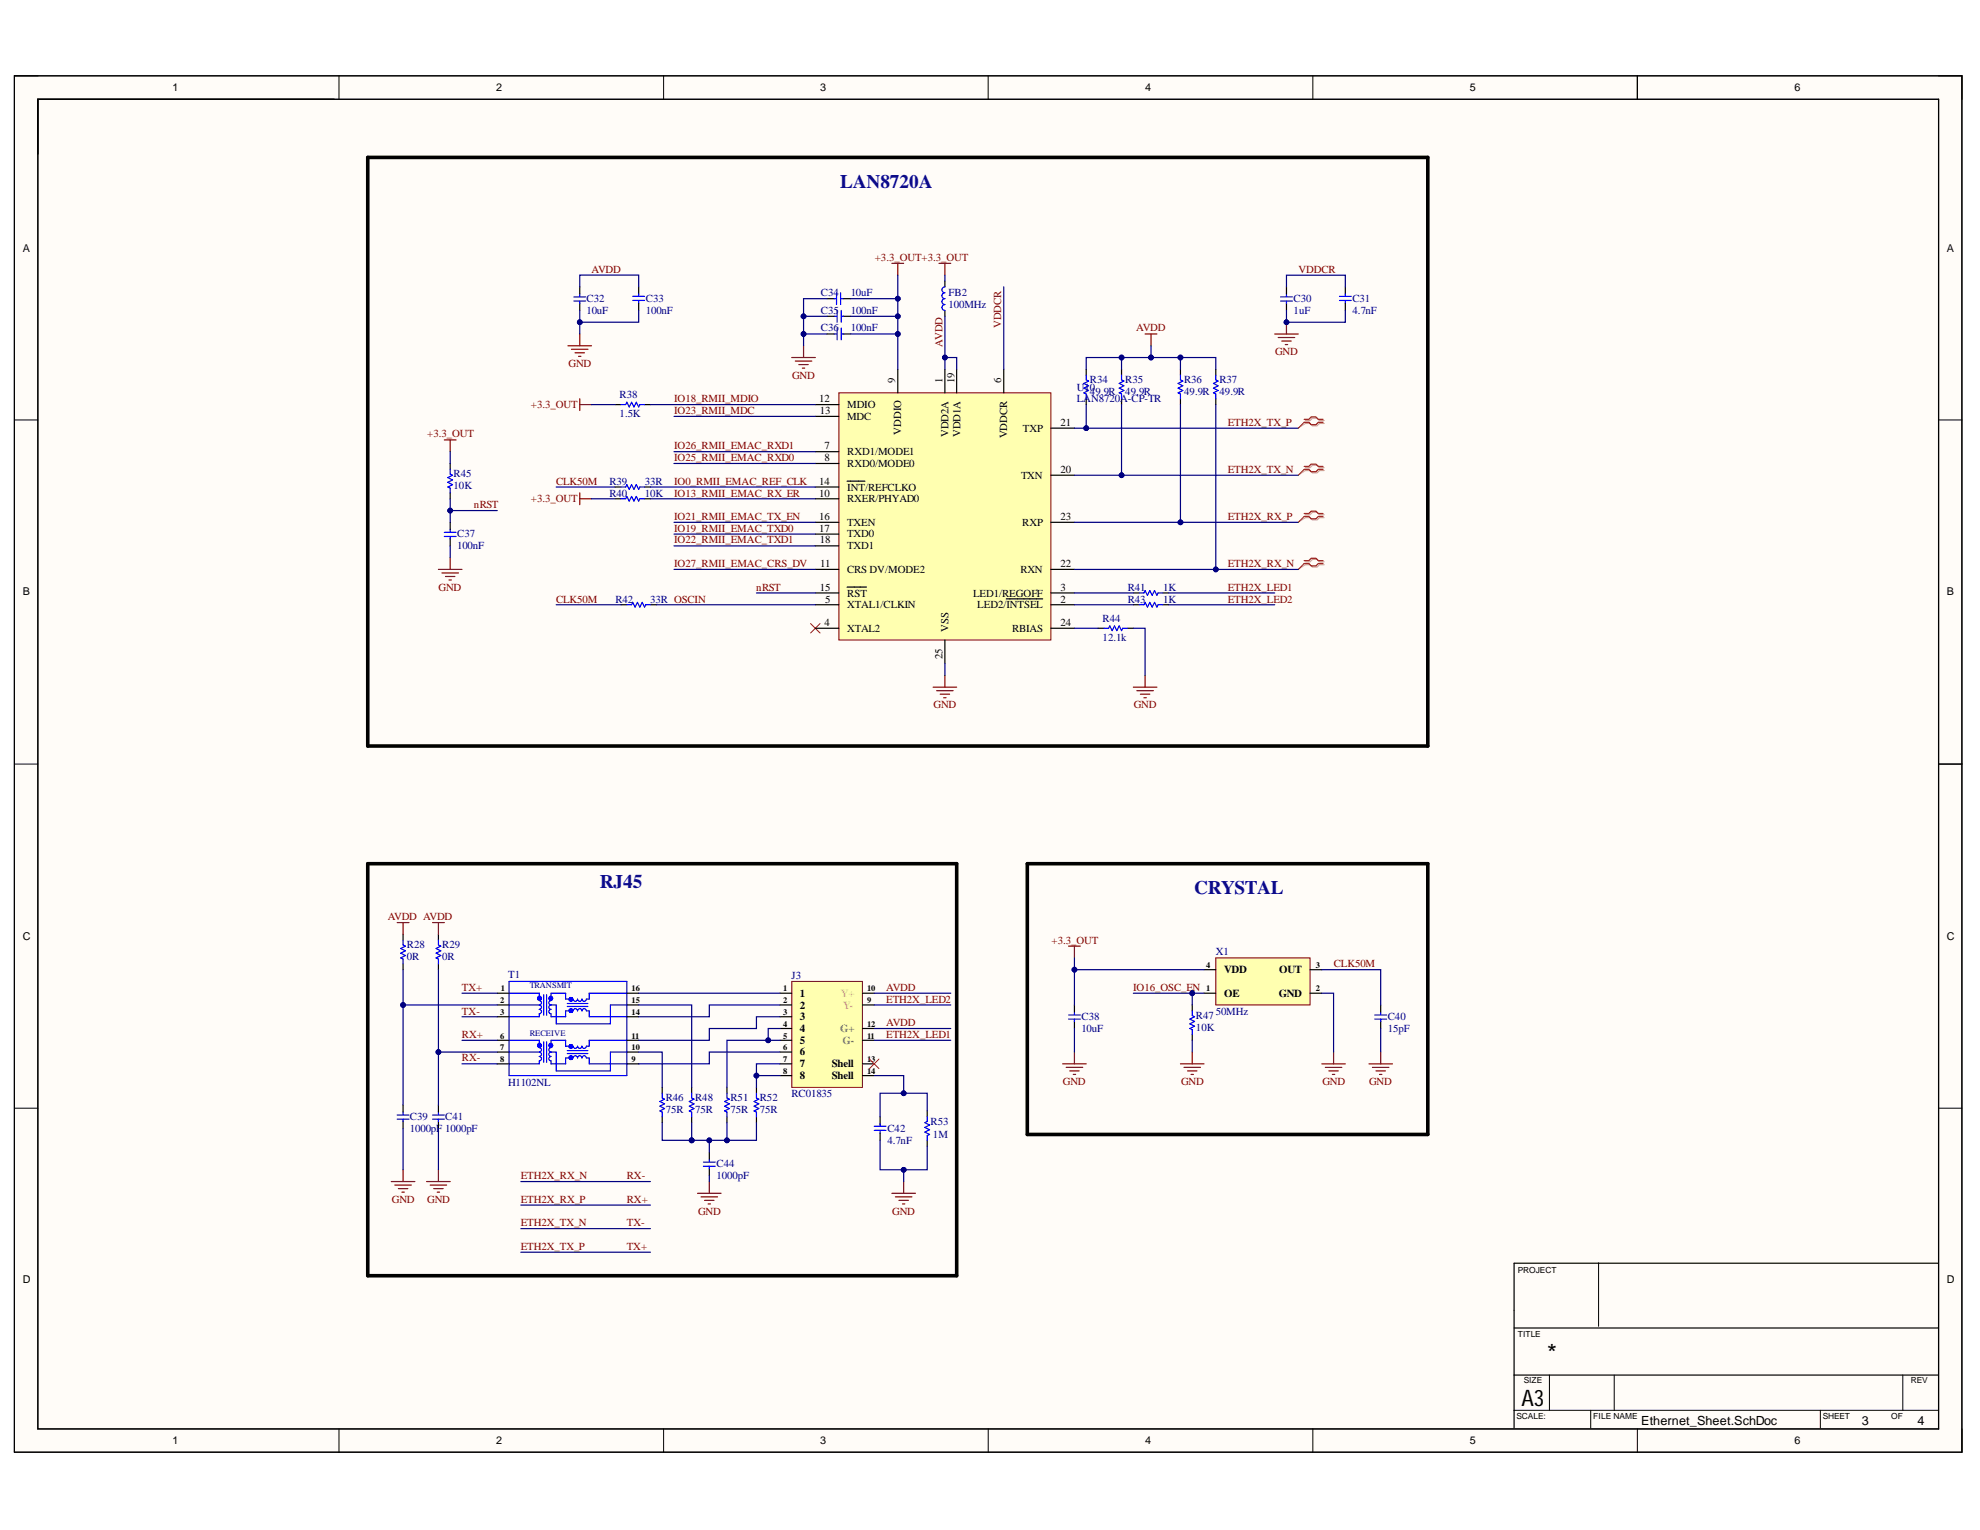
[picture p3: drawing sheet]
<svg xmlns="http://www.w3.org/2000/svg" width="279mm" height="216mm" viewBox="0 0 279 216" stroke-linecap="round" stroke-linejoin="round" font-family="sans-serif">
<defs><g id="words">
<text font-size="3.5" x="218.3" y="192.3">*</text>
<text font-size="3.2" x="214.7" y="198.3">A3</text>
<g font-size="2.7" fill="#0b0b8e">
<text x="118.5" y="26.5">LAN8720A</text>
<text x="84.6" y="125.2">RJ45</text>
<text x="168.5" y="126.1">CRYSTAL</text>
</g>
<g font-size="1.8">
<text x="231.6" y="201.1">Ethernet_Sheet.SchDoc</text>
<text x="262.7" y="201.1">3</text>
<text x="270.6" y="201.1">4</text>
</g>
<g font-size="1.5">
<text x="24.4" y="12.9">1</text>
<text x="70" y="12.9">2</text>
<text x="115.8" y="12.9">3</text>
<text x="161.6" y="12.9">4</text>
<text x="207.4" y="12.9">5</text>
<text x="253.2" y="12.9">6</text>
<text x="3.2" y="35.5">A</text>
<text x="274.7" y="35.5">A</text>
<text x="115.6" y="56.7">12</text>
<text x="115.7" y="58.4">13</text>
<text x="119.6" y="59.2">MDC</text>
<text x="119.6" y="57.6">MDIO</text>
<text x="126.3" y="54.1" transform="rotate(-90 126.3 54.1)">9</text>
<text x="133" y="54.1" transform="rotate(-90 133 54.1)">1</text>
<text x="134.7" y="54.1" transform="rotate(-90 134.7 54.1)">19</text>
<text x="141.3" y="54.1" transform="rotate(-90 141.3 54.1)">6</text>
<text x="116.3" y="65.1">8</text>
<text x="116.3" y="63.4">7</text>
<text x="119.6" y="65.8">RXD0/MODE0</text>
<text x="119.6" y="64.2">RXD1/MODE1</text>
<text x="127.2" y="61.4" transform="rotate(-90 127.2 61.4)">VDDIO</text>
<text x="133.8" y="61.7" transform="rotate(-90 133.8 61.7)">VDD2A</text>
<text x="135.5" y="61.7" transform="rotate(-90 135.5 61.7)">VDD1A</text>
<text x="142.1" y="61.9" transform="rotate(-90 142.1 61.9)">VDDCR</text>
<text x="144.3" y="60.9">TXP</text>
<text x="149.7" y="60.1">21</text>
<text x="115.6" y="68.4">14</text>
<text x="115.6" y="70.1">10</text>
<text x="119.6" y="69.2">INT/REFCLKO</text>
<text x="119.6" y="70.8">RXER/PHYAD0</text>
<text x="144.1" y="67.5">TXN</text>
<text x="149.7" y="66.7">20</text>
<text x="115.6" y="75.1">17</text>
<text x="115.6" y="73.4">16</text>
<text x="115.7" y="76.7">18</text>
<text x="119.6" y="75.8">TXD0</text>
<text x="119.6" y="77.5">TXD1</text>
<text x="119.6" y="74.2">TXEN</text>
<text x="144.2" y="74.2">RXP</text>
<text x="149.7" y="73.4">23</text>
<text x="115.7" y="83.3">15</text>
<text x="115.8" y="80">11</text>
<text x="119.6" y="80.8">CRS DV/MODE2</text>
<text x="144" y="80.8">RXN</text>
<text x="149.7" y="83.3">3</text>
<text x="149.7" y="80">22</text>
<text x="3.2" y="84">B</text>
<text x="116.3" y="88.3">4</text>
<text x="116.4" y="85">5</text>
<text x="119.6" y="85.8">XTAL1/CLKIN</text>
<text x="119.6" y="89.2">XTAL2</text>
<text x="119.6" y="84.2">RST</text>
<text x="133.8" y="89.2" transform="rotate(-90 133.8 89.2)">VSS</text>
<text x="137.3" y="84.2">LED1/REGOFF</text>
<text x="137.9" y="85.8">LED2/INTSEL</text>
<text x="142.8" y="89.2">RBIAS</text>
<text x="149.7" y="85">2</text>
<text x="149.7" y="88.3">24</text>
<text x="274.7" y="84">B</text>
<text x="133" y="93.1" transform="rotate(-90 133 93.1)">25</text>
<text x="3.2" y="132.6">C</text>
<text x="172.7" y="137.3">VDD</text>
<text x="180.5" y="137.3">OUT</text>
<text x="274.7" y="132.6">C</text>
<text x="112.9" y="140.6">1</text>
<text x="112.9" y="142.3">2</text>
<text x="112.9" y="143.9">3</text>
<text x="172.7" y="140.6">OE</text>
<text x="180.4" y="140.6">GND</text>
<text x="112.9" y="145.6">4</text>
<text x="112.9" y="147.3">5</text>
<text x="112.9" y="148.9">6</text>
<text x="112.9" y="150.6">7</text>
<text x="112.9" y="152.3">8</text>
<text x="117.4" y="150.6">Shell</text>
<text x="117.4" y="152.3">Shell</text>
<text x="3.2" y="181.1">D</text>
<text x="274.7" y="181.1">D</text>
<text x="24.4" y="203.8">1</text>
<text x="70" y="203.8">2</text>
<text x="115.8" y="203.8">3</text>
<text x="161.6" y="203.8">4</text>
<text x="207.4" y="203.8">5</text>
<text x="253.2" y="203.8">6</text>
</g>
<g font-size="1.5" fill="#800000">
<text x="83.5" y="38.5">AVDD</text>
<text x="123.4" y="36.9">+3.3_OUT+3.3_OUT</text>
<text x="183.2" y="38.5">VDDCR</text>
<text x="141.3" y="46.3" transform="rotate(-90 141.3 46.3)">VDDCR</text>
<text x="160.3" y="46.7">AVDD</text>
<text x="80.2" y="51.7">GND</text>
<text x="111.8" y="53.4">GND</text>
<text x="133" y="48.9" transform="rotate(-90 133 48.9)">AVDD</text>
<text x="179.9" y="50.1">GND</text>
<text x="74.9" y="57.6">+3.3_OUT</text>
<text x="95.1" y="56.7">IO18_RMII_MDIO</text>
<text x="95.1" y="58.4">IO23_RMII_MDC</text>
<text x="60.3" y="61.7">+3.3_OUT</text>
<text x="95.1" y="63.4">IO26_RMII_EMAC_RXD1</text>
<text x="95.1" y="65.1">IO25_RMII_EMAC_RXD0</text>
<text x="173.2" y="60.1">ETH2X_TX_P</text>
<text x="66.9" y="71.7">nRST</text>
<text x="74.9" y="70.8">+3.3_OUT</text>
<text x="78.5" y="68.4">CLK50M</text>
<text x="95.1" y="68.4">IO0_RMII_EMAC_REF_CLK</text>
<text x="95.1" y="70.1">IO13_RMII_EMAC_RX_ER</text>
<text x="173.2" y="66.7">ETH2X_TX_N</text>
<text x="95.1" y="73.4">IO21_RMII_EMAC_TX_EN</text>
<text x="95.1" y="75.1">IO19_RMII_EMAC_TXD0</text>
<text x="95.1" y="76.7">IO22_RMII_EMAC_TXD1</text>
<text x="173.2" y="73.4">ETH2X_RX_P</text>
<text x="61.9" y="83.3">GND</text>
<text x="95.1" y="80">IO27_RMII_EMAC_CRS_DV</text>
<text x="106.7" y="83.3">nRST</text>
<text x="173.2" y="83.3">ETH2X_LED1</text>
<text x="173.2" y="80">ETH2X_RX_N</text>
<text x="78.5" y="85">CLK50M</text>
<text x="173.2" y="85">ETH2X_LED2</text>
<text x="131.7" y="99.9">GND</text>
<text x="160" y="99.9">GND</text>
<text x="54.7" y="129.8">AVDD AVDD</text>
<text x="148.4" y="133.2">+3.3_OUT</text>
<text x="188.2" y="136.5">CLK50M</text>
<text x="65.2" y="139.8">TX+</text>
<text x="65.2" y="143.2">TX-</text>
<text x="125.1" y="141.5">ETH2X_LED2</text>
<text x="125.1" y="139.8">AVDD</text>
<text x="159.9" y="139.8">IO16_OSC_EN</text>
<text x="65.2" y="146.5">RX+</text>
<text x="65.2" y="149.8">RX-</text>
<text x="125.1" y="146.5">ETH2X_LED1</text>
<text x="125.1" y="144.8">AVDD</text>
<text x="150" y="153.1">GND</text>
<text x="166.7" y="153.1">GND</text>
<text x="186.6" y="153.1">GND</text>
<text x="193.2" y="153.1">GND</text>
<text x="73.5" y="166.4">ETH2X_RX_N</text>
<text x="88.4" y="166.4">RX-</text>
<text x="55.3" y="169.7">GND</text>
<text x="60.3" y="169.7">GND</text>
<text x="73.5" y="169.7">ETH2X_RX_P</text>
<text x="73.5" y="173">ETH2X_TX_N</text>
<text x="88.4" y="173">TX-</text>
<text x="88.4" y="169.7">RX+</text>
<text x="98.5" y="171.4">GND</text>
<text x="125.9" y="171.4">GND</text>
<text x="73.5" y="176.4">ETH2X_TX_P</text>
<text x="88.4" y="176.4">TX+</text>
</g>
<g font-size="1.5" fill="#000080">
<text x="115.8" y="41.8">C34</text>
<text x="120.1" y="41.8">10uF</text>
<text x="133.8" y="41.8">FB2</text>
<text x="82.8" y="42.6">C32</text>
<text x="82.8" y="44.3">10uF</text>
<text x="91.1" y="42.6">C33</text>
<text x="91.1" y="44.3">100nF</text>
<text x="115.8" y="46.7">C36</text>
<text x="115.8" y="44.3">C35</text>
<text x="120.1" y="46.7">100nF</text>
<text x="120.1" y="44.3">100nF</text>
<text x="133.8" y="43.4">100MHz</text>
<text x="182.5" y="42.6">C30</text>
<text x="182.5" y="44.3">1uF</text>
<text x="190.8" y="42.6">C31</text>
<text x="190.8" y="44.3">4.7nF</text>
<text x="87.4" y="56.2">R38</text>
<text x="87.4" y="58.9">1.5K</text>
<text x="151.9" y="55.1">U10</text>
<text x="151.9" y="56.7">LAN8720A-CP-TR</text>
<text x="153.8" y="54.1">R34</text>
<text x="153.8" y="55.8">49.9R</text>
<text x="158.8" y="54.1">R35</text>
<text x="158.8" y="55.8">49.9R</text>
<text x="167.1" y="54.1">R36</text>
<text x="167.1" y="55.8">49.9R</text>
<text x="172.1" y="54.1">R37</text>
<text x="172.1" y="55.8">49.9R</text>
<text x="64" y="67.4">R45</text>
<text x="64" y="69.1">10K</text>
<text x="86" y="70.1">R40</text>
<text x="86" y="68.4">R39</text>
<text x="91" y="70.1">10K</text>
<text x="91" y="68.4">33R</text>
<text x="64.5" y="75.8">C37</text>
<text x="64.5" y="77.5">100nF</text>
<text x="159.1" y="83.3">R41</text>
<text x="164.1" y="83.3">1K</text>
<text x="86.8" y="85">R42</text>
<text x="91.7" y="85">33R OSCIN</text>
<text x="155.6" y="87.8">R44</text>
<text x="159.1" y="85">R43</text>
<text x="164.1" y="85">1K</text>
<text x="155.6" y="90.4">12.1k</text>
<text x="57.4" y="133.8">R28</text>
<text x="57.4" y="135.5">0R</text>
<text x="62.4" y="133.8">R29</text>
<text x="62.4" y="135.5">0R</text>
<text x="171.6" y="134.8">X1</text>
<text x="71.7" y="138">T1</text>
<text x="111.7" y="138.2">J3</text>
<text x="152.6" y="143.9">C38</text>
<text x="168.8" y="143.8">R47</text>
<text x="171.6" y="143.2">50MHz</text>
<text x="195.8" y="143.9">C40</text>
<text x="152.6" y="145.6">10uF</text>
<text x="168.8" y="145.4">10K</text>
<text x="195.8" y="145.6">15pF</text>
<text x="71.7" y="153.2">H1102NL</text>
<text x="93.9" y="155.4">R46</text>
<text x="98.1" y="155.4">R48</text>
<text x="103.1" y="155.4">R51</text>
<text x="107.2" y="155.4">R52</text>
<text x="111.7" y="154.7">RC01835</text>
<text x="57.8" y="158">C39</text>
<text x="57.8" y="159.7">1000pF 1000pF</text>
<text x="62.8" y="158">C41</text>
<text x="93.9" y="157.1">75R</text>
<text x="98.1" y="157.1">75R</text>
<text x="103.1" y="157.1">75R</text>
<text x="107.2" y="157.1">75R</text>
<text x="125.2" y="159.7">C42</text>
<text x="125.2" y="161.4">4.7nF</text>
<text x="131.3" y="158.7">R53</text>
<text x="131.6" y="160.6">1M</text>
<text x="101.1" y="164.7">C44</text>
<text x="101.1" y="166.4">1000pF</text>
</g>
<g font-size="1.5" fill="#f1c232">
<text x="118.6" y="140.6">Y+</text>
<text x="119" y="142.3">Y-</text>
</g>
<g font-size="1.5" fill="#6aa84f">
<text x="118.5" y="145.6">G+</text>
<text x="118.9" y="147.3">G-</text>
</g>
<g font-size="1.2">
<text x="170.2" y="136.6">4</text>
<text x="185.7" y="136.6">3</text>
<text x="70.6" y="141.6">2</text>
<text x="70.6" y="143.2">3</text>
<text x="70.7" y="139.9">1</text>
<text x="89.1" y="139.9">16</text>
<text x="89.1" y="141.6">15</text>
<text x="89.1" y="143.2">14</text>
<text x="110.5" y="139.9">1</text>
<text x="110.5" y="141.6">2</text>
<text x="110.5" y="143.2">3</text>
<text x="122.3" y="141.6">9</text>
<text x="122.3" y="139.9">10</text>
<text x="170.2" y="139.9">1</text>
<text x="185.7" y="139.9">2</text>
<text x="70.6" y="146.5">6</text>
<text x="70.6" y="148.1">7</text>
<text x="70.6" y="149.8">8</text>
<text x="89.1" y="146.5">11</text>
<text x="89.1" y="148.1">10</text>
<text x="89.1" y="149.8">9</text>
<text x="110.5" y="144.9">4</text>
<text x="110.5" y="146.5">5</text>
<text x="110.5" y="148.1">6</text>
<text x="110.5" y="149.8">7</text>
<text x="122.3" y="146.5">11</text>
<text x="122.3" y="144.9">12</text>
<text x="122.3" y="149.8">13</text>
<text x="110.5" y="151.5">8</text>
<text x="122.3" y="151.5">14</text>
<text x="214.2" y="179.7">PROJECT</text>
<text x="214.2" y="188.6">TITLE</text>
<text x="215" y="195.2">SIZE</text>
<text x="269.6" y="195.2">REV</text>
<text x="214" y="200.2">SCALE:</text>
<text x="224.8" y="200.2">FILE NAME</text>
<text x="257.2" y="200.2">SHEET</text>
<text x="266.8" y="200.2">OF</text>
</g>
<g font-size="1.2" fill="#000080">
<text x="74.7" y="139.4">TRANSMIT</text>
<text x="74.7" y="146.1">RECEIVE</text>
</g>
</g></defs>
<path d="M2 10.7h274.9v194.2h-274.9z" fill-rule="evenodd" fill="#fffcf8"/>
<path d="M2 10.7h274.9v194.2h-274.9z" fill="none" stroke="#000" stroke-width=".14"/>
<path d="M5.4 14h268.1v187.6h-268.1z" fill-rule="evenodd" fill="#fffcf8"/>
<g fill="none" stroke="#000" stroke-width=".14">
<path d="M2 10.7h3.4M5.4 14h268.1v187.6h-268.1zM47.8 10.7v3.3M93.6 10.7v3.3M139.4 10.7v3.3M185.3 10.7v3.3M231.1 10.7v3.3M273.5 10.7h3.4v3.3M2 59.3h3.4M273.5 59.3h3.4M2 107.8h3.4M273.5 107.8h3.4"/>
<path d="M2 156.4h3.4M273.5 156.4h3.4M225.6 178.2v9M213.7 199h59.8M218.6 194v5M224.5 199v2.5M227.8 194v5M256.9 199v2.5M268.5 194v5M47.8 201.6v3.3M93.6 201.6v3.3M139.4 201.6v3.3"/>
<path d="M185.3 201.6v3.3M231.1 201.6v3.3M276.9 201.6v3.3"/>
</g>
<g fill="none" stroke="#000" stroke-width=".17">
<path d="M2 10.7h274.8v194.2h-274.8zM5.3 14h268.3v187.7h-268.3zM231.1 10.7v3.3M133.3 39.7v.8M81.8 40.5v1M81.8 42.7v1.1M90.1 40.5v1.1M90.1 42.8v1M116.7 47.1h1M116.7 44.6h1M116.7 42.1h1.1M119 47.1h1"/>
<path d="M119 44.6h1M119 42.1h1M133.3 43.8v.8M181.5 40.5v1M181.5 42.7v1.1M189.8 40.5v1.1M189.8 42.8v1M273.6 107.8h3.3M273.5 178.3h-59.8v23.2M213.7 187.4h59.8M213.7 194h59.8"/>
</g>
<g fill="none" stroke="#00f" stroke-width=".17">
<path d="M81 42.5h1.6M81 41.9h1.6M81.8 41.5v.3M81.8 42.5v.3M89.3 41.8h1.7M89.3 42.4h1.7M90.1 41.5v.3M90.1 42.5v.3M117.7 47.1h.3M117.7 44.6h.3M117.7 42.1h.3M118 41.3v1.7"/>
<path d="M118.1 43.8v1.7M118.1 46.3v1.7M118.6 41.3v1.7M118.7 47.1h.3M118.7 43.8v1.7M118.7 46.3v1.7M118.7 44.6h.3M118.7 42.1h.3M133.3 40.5a.41 .41 0 0 0-.4 .4 .41 .41 0 0 0 .4 .4 .42 .42 0 0 0-.4 .4 .42 .42 0 0 0 .4 .4 .41 .41 0 0 0-.4 .5 .41 .41 0 0 0 .4 .4 .41 .41 0 0 0-.4 .4 .41 .41 0 0 0 .4 .4M180.7 42.5h1.7M180.7 41.9h1.7M181.5 41.5v.3"/>
<path d="M181.5 42.5v.3M189 41.8h1.7M189 42.4h1.7M189.8 41.5v.3M189.8 42.5v.3"/>
</g>
<g fill="none" stroke="#800000" stroke-width=".17">
<path d="M125.9 37.2h1.6M126.7 37.2v1.6M132.5 37.2h1.7M133.3 37.2v1.6M80.1 48.8h3.4M80.6 49.3h2.4M81.1 49.8h1.4M81.6 50.3h.4M81.8 47.1v1.7M111.7 50.4h3.3M112.2 51h2.4M112.7 51.4h1.4"/>
<path d="M113.2 51.9h.4M113.4 48.8v1.6M179.9 47.1h3.3M180.4 47.6h2.3M180.9 48.1h1.3M181.4 48.6h.3M181.5 45.5v1.6"/>
</g>
<circle cx="181.5" cy="45.5" r=".33" fill="#000080"/>
<circle cx="181.5" cy="45.5" r=".33" fill="none" stroke="#000080" stroke-width=".14"/>
<g fill="none" stroke="#000" stroke-width=".17">
<path d="M86.8 57.1h.8M91 57.1h.8M153.3 52.1v.8M153.3 56.3v.8M158.3 52.1v.8M158.3 56.3v.8M166.6 52.1v.8M166.6 56.3v.8M171.6 52.1v.8M171.6 56.3v.8M63.5 65.4v.8M63.5 69.6v.8"/>
<path d="M63.5 73.7v1M63.5 75.9v1.1M86.8 70.4h.8M86.8 68.7h.8M91 70.4h.8M91 68.7h.8M87.6 85.3h.9M91.8 85.3h.8M154.9 88.7h.9M159.1 88.7h.8M159.9 85.3h.9M159.9 83.7h.9"/>
<path d="M164.1 85.3h.8M164.1 83.7h.8"/>
</g>
<g fill="none" stroke="#00f" stroke-width=".17">
<path d="M87.6 57.1h.7l.2-.3 .3 .6 .3-.6 .4 .6 .3-.6 .3 .6 .2-.3h.7M153.3 52.9v.7l.3 .2-.7 .3 .7 .3-.7 .4 .7 .3-.7 .3 .4 .2v.7M158.3 52.9v.7l.3 .2-.7 .3 .7 .3-.7 .4 .7 .3-.7 .3 .4 .2v.7M166.6 52.9v.7l.3 .2-.7 .3 .7 .3-.7 .4 .7 .3-.7 .3 .4 .2v.7M171.6 52.9v.7l.3 .2-.7 .3 .7 .3-.7 .4 .7 .3-.7 .3 .4 .2v.7M62.7 75.7h1.7M62.7 75.1h1.7M63.5 66.2v.7l.4 .2-.7 .3 .7 .3-.7 .4 .7 .3-.7 .3 .3 .2v.7M63.5 74.7v.3M63.5 75.7v.3M87.6 70.4h.7l.2-.4 .3 .7 .3-.7 .4 .7 .3-.7 .3 .7 .2-.3h.7M87.6 68.7h.7l.2-.3 .3 .7 .3-.7 .4 .7 .3-.7 .3 .7 .2-.4h.7"/>
<path d="M88.5 85.3h.6l.2-.3 .3 .7 .4-.7 .3 .7 .3-.7 .4 .7 .1-.4h.7M155.8 88.7h.6l.2-.4 .3 .7 .4-.7 .3 .7 .3-.7 .4 .7 .1-.3h.7M160.8 85.3h.6l.2-.3 .3 .7 .4-.7 .3 .7 .3-.7 .4 .7 .1-.4h.7M160.8 83.7h.6l.2-.4 .3 .7 .4-.7 .3 .7 .3-.7 .4 .7 .1-.3h.7"/>
</g>
<g fill="none" stroke="#800000" stroke-width=".17">
<path d="M81.8 56.3v1.6M81.8 57.1h1.7M161.6 47.1h1.7M162.4 47.1v1.7M62.7 62.1h1.7M63.5 62.1v1.6M63.5 78.7v1.6M81.8 69.6v1.6M81.8 70.4h1.7M61.9 80.3h3.3M62.4 80.9h2.3M62.9 81.3h1.3"/>
<path d="M63.4 81.8h.3M131.7 97h3.3M132.2 97.5h2.3M132.7 98h1.3M133.2 98.5h.3M133.3 95.3v1.7M159.9 97h3.4M160.4 97.5h2.4M160.9 98h1.4M161.4 98.5h.4M161.6 95.3v1.7"/>
</g>
<path d="M114.4 88l1.3 1.3M115.7 88l-1.3 1.3" fill="none" stroke="#f00" stroke-width=".14"/>
<path d="M171.6 135.2h13.3v6.6h-13.3z" fill-rule="evenodd" fill="#ffffb0"/>
<path d="M171.6 135.2h13.3v6.6h-13.3z" fill="none" stroke="#800000" stroke-width=".14"/>
<path d="M169.9 136.8h1.7M184.9 136.8h1.6M151.6 141.8v1M151.6 144.1v1M168.2 141.8v.8M168.2 146v.8M169.9 140.2h1.7M184.9 140.2h1.6M194.8 141.8v1M194.8 144.1v1" fill="none" stroke="#000" stroke-width=".17"/>
<path d="M150.8 143.8h1.6M150.8 143.2h1.6M151.6 142.8v.3M151.6 143.8v.3M168.2 142.6v.7l.4 .2-.7 .3 .7 .3-.7 .4 .7 .3-.7 .3 .3 .2v.7M194 143.8h1.7M194 143.2h1.7M194.8 142.8v.3M194.8 143.8v.3" fill="none" stroke="#00f" stroke-width=".17"/>
<g fill="none" stroke="#800000" stroke-width=".17">
<path d="M150.8 133.5h1.6M151.6 133.5v1.7M150 150.1h3.3M150.5 150.6h2.3M151 151.1h1.3M151.4 151.6h.4M151.6 148.5v1.6M166.6 150.1h3.3M167.1 150.6h2.3M167.6 151.1h1.3M168.1 151.6h.3M168.2 148.5v1.6"/>
<path d="M186.5 150.1h3.3M187 150.6h2.3M187.5 151.1h1.3M188 151.6h.4M188.2 148.5v1.6M193.2 150.1h3.3M193.7 150.6h2.3M194.2 151.1h1.3M194.7 151.6h.3M194.8 148.5v1.6"/>
</g>
<path d="M184.2 59.3h.7l.3-.3h.7l.3 .3h.7M184.2 59.8h.7l.3 .3h.7l.3-.3h.7M184.2 66h.7l.3-.3h.7l.3 .3h.7M184.2 66.4h.7l.3 .3h.7l.3-.3h.7M184.2 72.6h.7l.3-.3h.7l.3 .3h.7M184.2 73h.7l.3 .4h.7l.3-.4h.7M184.2 79.3h.7l.3-.4h.7l.3 .4h.7M184.2 79.7h.7l.3 .3h.7l.3-.3h.7" fill="none" stroke="#d0a19e" stroke-width=".17"/>
<path d="M184.2 59.8l-1 .6M184.2 66.4l-1 .7M184.2 73l-1 .7M184.2 79.7l-1 .7" fill="none" stroke="#d0a19e" stroke-width=".14"/>
<path d="M184 59.2h.7l.3-.4h.7l.3 .4h.7M184 59.6h.7l.3 .3h.7l.3-.3h.7M184 65.8h.7l.3-.3h.7l.3 .3h.7M184 66.2h.7l.3 .4h.7l.3-.4h.7M184 72.5h.7l.3-.4h.7l.3 .4h.7M184 72.9h.7l.3 .3h.7l.3-.3h.7M184 79.1h.7l.3-.3h.7l.3 .3h.7M184 79.5h.7l.3 .4h.7l.3-.4h.7" fill="none" stroke="#f00" stroke-width=".17"/>
<path d="M184 59.6l-.8 .8M184 66.2l-.8 .9M184 72.9l-.8 .8M184 79.5l-.8 .9" fill="none" stroke="#f00" stroke-width=".14"/>
<path d="M51.9 22.2h149.6v83.1h-149.6zM51.9 121.9h83.1v58.1h-83.1zM145 121.9h56.5v38.2h-56.5z" fill="none" stroke="#000" stroke-width=".51"/>
<path d="M111.7 138.5h10v14.9h-10z" fill-rule="evenodd" fill="#ffffb0"/>
<path d="M111.7 138.5h10v14.9h-10z" fill="none" stroke="#800000" stroke-width=".14"/>
<g fill="none" stroke="#000" stroke-width=".17">
<path d="M56.9 131.8v.9M56.9 136v.8M61.9 131.8v.9M61.9 136v.8M56.9 155.9v1M56.9 158.2v1.1M61.9 155.9v1M61.9 158.2v1.1M70.2 140.2h1.6M70.2 141.8h1.6M70.2 143.5h1.6M70.2 146.8h1.6"/>
<path d="M70.2 148.5h1.6M70.2 150.1h1.6M88.5 140.2h1.6M88.5 141.8h1.6M88.5 143.5h1.6M88.5 146.8h1.6M88.5 148.5h1.6M88.5 150.1h1.6M93.4 153.4v.9M93.4 157.6v.8M97.6 153.4v.9M97.6 157.6v.8"/>
<path d="M102.6 153.4v.9M102.6 157.6v.8M106.7 153.4v.9M106.7 157.6v.8M110.1 140.2h1.6M110.1 141.8h1.6M110.1 143.5h1.6M110.1 145.1h1.6M110.1 146.8h1.6M110.1 148.5h1.6M110.1 150.1h1.6M110.1 151.8h1.6"/>
<path d="M121.7 140.2h1.7M121.7 141.8h1.7M121.7 145.1h1.7M121.7 146.8h1.7M121.7 150.1h1.7M121.7 151.8h1.7M124.2 157.6v1.1M124.2 159.9v1M130.8 156.8v.8M100.1 162.6v1M100.1 164.8v1.1M130.8 160.9v.8"/>
</g>
<g fill="none" stroke="#00f" stroke-width=".17">
<path d="M56.9 132.7v.6l.3 .2-.7 .3 .7 .4-.7 .3 .7 .3-.7 .4 .4 .1v.7M61.9 132.7v.6l.3 .2-.7 .3 .7 .4-.7 .3 .7 .3-.7 .4 .4 .1v.7M71.8 138.5h16.7v13.3h-16.7zM56 157.9h1.7M56 157.3h1.7M56.9 156.9v.4M56.9 157.9v.4M61 157.9h1.7M61 157.3h1.7M61.9 156.9v.4M61.9 157.9v.4M71.9 140.2h4.2v.4a.31 .31 0 0 1 .3 .3 .31 .31 0 0 1-.3 .3 .31 .31 0 0 1 .3 .3 .31 .31 0 0 1-.3 .3"/>
<path d="M71.9 146.8h4.2v.4a.31 .31 0 0 1 .3 .3 .31 .31 0 0 1-.3 .3 .31 .31 0 0 1 .3 .3 .31 .31 0 0 1-.3 .4M71.9 141.8h4.2M71.9 148.5h4.2M76.1 141.8a.31 .31 0 0 1 .3 .3 .31 .31 0 0 1-.3 .3 .31 .31 0 0 1 .3 .3 .31 .31 0 0 1-.3 .4v.4h-4.2M76.1 148.5a.31 .31 0 0 1 .3 .3 .31 .31 0 0 1-.3 .3 .31 .31 0 0 1 .3 .3 .31 .31 0 0 1-.3 .3v.4h-4.2M76.7 140.4v2.9M76.7 147v2.9M77.1 140.4v2.9M77.1 147v2.9M77.7 141.8h.8v2.7h7.6v-2.7h2.4M77.7 148.5h.8v2.6h7.6v-2.6h2.4M80 142h3"/>
<path d="M80 141.6h3M80 148.7h3M80 148.3h3M88.5 140.2h-5.4v.8h-.4a.31 .31 0 0 1-.3 .3 .31 .31 0 0 1-.3-.3 .31 .31 0 0 1-.3 .3 .31 .31 0 0 1-.3-.3 .31 .31 0 0 1-.3 .3 .31 .31 0 0 1-.3-.3 .31 .31 0 0 1-.3 .3 .31 .31 0 0 1-.3-.3h-.5v-.8h-2v.4a.31 .31 0 0 0-.4 .3 .31 .31 0 0 0 .4 .3 .31 .31 0 0 0-.4 .3 .31 .31 0 0 0 .4 .3 .31 .31 0 0 0-.4 .3 .31 .31 0 0 0 .4 .3 .31 .31 0 0 0-.4 .3 .31 .31 0 0 0 .4 .4v.4h2v-.9h.5a.31 .31 0 0 1 .3-.3 .31 .31 0 0 1 .3 .3 .31 .31 0 0 1 .3-.3 .31 .31 0 0 1 .3 .3 .31 .31 0 0 1 .3-.3 .31 .31 0 0 1 .3 .3 .31 .31 0 0 1 .3-.3 .31 .31 0 0 1 .3 .3h.4v.9h5.4M88.5 146.8h-5.4v.8h-.4a.31 .31 0 0 1-.3 .3 .31 .31 0 0 1-.3-.3 .31 .31 0 0 1-.3 .3 .31 .31 0 0 1-.3-.3 .31 .31 0 0 1-.3 .3 .31 .31 0 0 1-.3-.3 .31 .31 0 0 1-.3 .3 .31 .31 0 0 1-.3-.3h-.5v-.8h-2v.4a.31 .31 0 0 0-.4 .3 .31 .31 0 0 0 .4 .3 .31 .31 0 0 0-.4 .3 .31 .31 0 0 0 .4 .4 .31 .31 0 0 0-.4 .3 .31 .31 0 0 0 .4 .3 .31 .31 0 0 0-.4 .3 .31 .31 0 0 0 .4 .3v.4h2v-.8h.5a.31 .31 0 0 1 .3-.3 .31 .31 0 0 1 .3 .3 .31 .31 0 0 1 .3-.3 .31 .31 0 0 1 .3 .3 .31 .31 0 0 1 .3-.3 .31 .31 0 0 1 .3 .3 .31 .31 0 0 1 .3-.3 .31 .31 0 0 1 .3 .3h.4v.8h5.4M93.4 154.3v.6l.4 .2-.7 .3 .7 .4-.7 .3 .7 .3-.7 .4 .3 .1v.7M97.6 154.3v.6l.3 .2-.6 .3 .6 .4-.6 .3 .6 .3-.6 .4 .3 .1v.7M102.6 154.3v.6l.3 .2-.6 .3 .6 .4-.6 .3 .6 .3-.6 .4 .3 .1v.7M106.7 154.3v.6l.4 .2-.7 .3 .7 .4-.7 .3 .7 .3-.7 .4 .3 .1v.7M123.4 158.9h1.6M123.4 159.5h1.6M124.2 158.6v.3"/>
<path d="M124.2 159.6v.3M130.8 157.6v.7l-.3 .1 .7 .4-.7 .3 .7 .3-.7 .4 .7 .3-.4 .2v.6M99.3 164.6h1.6M99.3 164h1.6M100.1 163.6v.3M100.1 164.6v.3"/>
</g>
<g fill="none" stroke="#00f" stroke-width=".51">
<path d="M76.1 140.8v.1zM76.1 147.5v.1zM77.7 140.8l.1 .1zM77.7 147.5l.1 .1zM80.5 142.6l.1 .1zM80.5 149.3h.1zM80.5 140.9l.1 .1zM80.5 147.6l.1 .1z"/>
<circle cx="80.6" cy="147.6" r=".05"/>
<circle cx="80.6" cy="141" r=".05"/>
</g>
<g fill="none" stroke="#800000" stroke-width=".17">
<path d="M56 130.2h1.7M56.9 130.2v1.6M61 130.2h1.7M61.9 130.2v1.6M55.2 166.7h3.3M55.7 167.2h2.3M56.2 167.7h1.3M56.7 168.2h.3M56.9 165.1v1.6M60.2 166.7h3.3M60.7 167.2h2.3M61.2 167.7h1.3"/>
<path d="M61.7 168.2h.3M61.9 165.1v1.6M98.4 168.4h3.4M98.9 168.9h2.4M99.4 169.4h1.4M99.9 169.9h.4M100.1 166.7v1.7M125.9 168.4h3.3M126.4 168.9h2.3M126.9 169.4h1.3M127.4 169.9h.3M127.5 166.7v1.7"/>
</g>
<path d="M122.7 149.5l1.3 1.3M124 149.5l-1.3 1.3" fill="none" stroke="#f00" stroke-width=".14"/>
<path d="M118.4 55.4h29.9v34.9h-29.9z" fill-rule="evenodd" fill="#ffffb0"/>
<path d="M118.4 55.4h29.9v34.9h-29.9z" fill="none" stroke="#800000" stroke-width=".14"/>
<g fill="none" stroke="#000" stroke-width=".17">
<path d="M115 58.8h3.4M115 57.1h3.4M126.7 52.1v3.3M133.3 52.1v3.3M135 52.1v3.3M141.6 52.1v3.3M115 65.4h3.4M115 63.7h3.4M115 75.4h3.4M115 77h3.4M115 68.7h3.4M115 70.4h3.4"/>
<path d="M115 73.7h3.4M119.5 67.9h2.5M148.3 73.7h3.3M148.3 67.1h3.3M148.3 60.4h3.3M115 83.7h3.4M115 85.3h3.4M115 88.7h3.4M115 80.3h3.4M119.5 82.8h2.8M133.3 90.3v3.3M142 84.5h5.1"/>
<path d="M148.3 83.7h3.3M148.3 85.3h3.3M148.3 88.7h3.3M148.3 80.3h3.3"/>
</g>
<path d="M120 42.1h6.7" fill="none" stroke="#000080" stroke-width=".17"/>
<circle cx="126.7" cy="42.1" r=".33" fill="#000080"/>
<circle cx="126.7" cy="42.1" r=".33" fill="none" stroke="#000080" stroke-width=".14"/>
<path d="M120 44.6h6.7" fill="none" stroke="#000080" stroke-width=".17"/>
<circle cx="126.7" cy="44.6" r=".33" fill="#000080"/>
<circle cx="126.7" cy="44.6" r=".33" fill="none" stroke="#000080" stroke-width=".14"/>
<path d="M120 47.1h6.7" fill="none" stroke="#000080" stroke-width=".17"/>
<circle cx="126.7" cy="47.1" r=".33" fill="#000080"/>
<circle cx="126.7" cy="47.1" r=".33" fill="none" stroke="#000080" stroke-width=".14"/>
<path d="M126.7 38.8v13.3" fill="none" stroke="#000080" stroke-width=".17"/>
<circle cx="126.7" cy="42.1" r=".33" fill="#000080"/>
<circle cx="126.7" cy="42.1" r=".33" fill="none" stroke="#000080" stroke-width=".14"/>
<circle cx="126.7" cy="44.6" r=".33" fill="#000080"/>
<circle cx="126.7" cy="44.6" r=".33" fill="none" stroke="#000080" stroke-width=".14"/>
<circle cx="126.7" cy="47.1" r=".33" fill="#000080"/>
<circle cx="126.7" cy="47.1" r=".33" fill="none" stroke="#000080" stroke-width=".14"/>
<path d="M116.7 47.1h-3.3v1.7" fill="none" stroke="#000080" stroke-width=".17"/>
<circle cx="113.4" cy="47.1" r=".33" fill="#000080"/>
<circle cx="113.4" cy="47.1" r=".33" fill="none" stroke="#000080" stroke-width=".14"/>
<path d="M116.7 44.6h-3.3v2.5" fill="none" stroke="#000080" stroke-width=".17"/>
<circle cx="113.4" cy="44.6" r=".33" fill="#000080"/>
<circle cx="113.4" cy="44.6" r=".33" fill="none" stroke="#000080" stroke-width=".14"/>
<circle cx="113.4" cy="47.1" r=".33" fill="#000080"/>
<circle cx="113.4" cy="47.1" r=".33" fill="none" stroke="#000080" stroke-width=".14"/>
<path d="M116.7 42.1h-3.3v2.5" fill="none" stroke="#000080" stroke-width=".17"/>
<circle cx="113.4" cy="44.6" r=".33" fill="#000080"/>
<circle cx="113.4" cy="44.6" r=".33" fill="none" stroke="#000080" stroke-width=".14"/>
<path d="M133.3 44.6v7.5" fill="none" stroke="#000080" stroke-width=".17"/>
<circle cx="133.3" cy="50.4" r=".33" fill="#000080"/>
<circle cx="133.3" cy="50.4" r=".33" fill="none" stroke="#000080" stroke-width=".14"/>
<path d="M133.3 50.4h1.7v1.7" fill="none" stroke="#000080" stroke-width=".17"/>
<circle cx="133.3" cy="50.4" r=".33" fill="#000080"/>
<circle cx="133.3" cy="50.4" r=".33" fill="none" stroke="#000080" stroke-width=".14"/>
<path d="M133.3 38.8v.9M81.8 40.5v-1.7h8.3v1.7M81.8 43.8v1.7h8.3v-1.7M141.6 40.5v11.6" fill="none" stroke="#000080" stroke-width=".17"/>
<circle cx="81.8" cy="45.5" r=".33" fill="#000080"/>
<circle cx="81.8" cy="45.5" r=".33" fill="none" stroke="#000080" stroke-width=".14"/>
<path d="M81.8 45.5v1.6" fill="none" stroke="#000080" stroke-width=".17"/>
<circle cx="81.8" cy="45.5" r=".33" fill="#000080"/>
<circle cx="81.8" cy="45.5" r=".33" fill="none" stroke="#000080" stroke-width=".14"/>
<path d="M181.5 40.5v-1.7h8.3v1.7M181.5 43.8v1.7h8.3v-1.7" fill="none" stroke="#000080" stroke-width=".17"/>
<circle cx="181.5" cy="45.5" r=".33" fill="#000080"/>
<circle cx="181.5" cy="45.5" r=".33" fill="none" stroke="#000080" stroke-width=".14"/>
<g fill="none" stroke="#000080" stroke-width=".17">
<path d="M83.5 57.1h3.3M91.8 57.1h23.2M95.1 58.8h19.9M78.5 68.7h8.3M83.5 70.4h3.3M91.8 70.4h23.2M91.8 68.7h23.2M95.1 73.7h19.9M95.1 75.4h19.9M95.1 77h19.9M78.5 85.3h9.1M95.1 80.3h19.9"/>
<path d="M106.7 83.7h8.3M133.3 93.6v1.7M151.6 80.4h31.6M151.6 83.7h8.3M151.6 85.3h8.3M151.6 88.7h3.3M159.9 88.7h1.7v6.6M164.9 83.7h15M164.9 85.3h15"/>
</g>
<circle cx="171.6" cy="80.4" r=".33" fill="#000080"/>
<circle cx="171.6" cy="80.4" r=".33" fill="none" stroke="#000080" stroke-width=".14"/>
<path d="M151.6 73.7h31.6" fill="none" stroke="#000080" stroke-width=".17"/>
<circle cx="166.6" cy="73.7" r=".33" fill="#000080"/>
<circle cx="166.6" cy="73.7" r=".33" fill="none" stroke="#000080" stroke-width=".14"/>
<path d="M151.6 67.1h31.6" fill="none" stroke="#000080" stroke-width=".17"/>
<circle cx="158.3" cy="67.1" r=".33" fill="#000080"/>
<circle cx="158.3" cy="67.1" r=".33" fill="none" stroke="#000080" stroke-width=".14"/>
<path d="M151.6 60.4h31.6" fill="none" stroke="#000080" stroke-width=".17"/>
<circle cx="153.3" cy="60.4" r=".33" fill="#000080"/>
<circle cx="153.3" cy="60.4" r=".33" fill="none" stroke="#000080" stroke-width=".14"/>
<path d="M153.3 52.1v-1.7h18.3v1.7" fill="none" stroke="#000080" stroke-width=".17"/>
<circle cx="158.3" cy="50.4" r=".33" fill="#000080"/>
<circle cx="158.3" cy="50.4" r=".33" fill="none" stroke="#000080" stroke-width=".14"/>
<circle cx="162.4" cy="50.4" r=".33" fill="#000080"/>
<circle cx="162.4" cy="50.4" r=".33" fill="none" stroke="#000080" stroke-width=".14"/>
<circle cx="166.6" cy="50.4" r=".33" fill="#000080"/>
<circle cx="166.6" cy="50.4" r=".33" fill="none" stroke="#000080" stroke-width=".14"/>
<path d="M166.6 50.4v1.7" fill="none" stroke="#000080" stroke-width=".17"/>
<circle cx="166.6" cy="50.4" r=".33" fill="#000080"/>
<circle cx="166.6" cy="50.4" r=".33" fill="none" stroke="#000080" stroke-width=".14"/>
<path d="M158.3 50.4v1.7" fill="none" stroke="#000080" stroke-width=".17"/>
<circle cx="158.3" cy="50.4" r=".33" fill="#000080"/>
<circle cx="158.3" cy="50.4" r=".33" fill="none" stroke="#000080" stroke-width=".14"/>
<path d="M153.3 57.1v3.3" fill="none" stroke="#000080" stroke-width=".17"/>
<circle cx="153.3" cy="60.4" r=".33" fill="#000080"/>
<circle cx="153.3" cy="60.4" r=".33" fill="none" stroke="#000080" stroke-width=".14"/>
<path d="M158.3 57.1v10" fill="none" stroke="#000080" stroke-width=".17"/>
<circle cx="158.3" cy="67.1" r=".33" fill="#000080"/>
<circle cx="158.3" cy="67.1" r=".33" fill="none" stroke="#000080" stroke-width=".14"/>
<path d="M166.6 57.1v16.6" fill="none" stroke="#000080" stroke-width=".17"/>
<circle cx="166.6" cy="73.7" r=".33" fill="#000080"/>
<circle cx="166.6" cy="73.7" r=".33" fill="none" stroke="#000080" stroke-width=".14"/>
<path d="M171.6 57.1v23.2" fill="none" stroke="#000080" stroke-width=".17"/>
<circle cx="171.6" cy="80.4" r=".33" fill="#000080"/>
<circle cx="171.6" cy="80.4" r=".33" fill="none" stroke="#000080" stroke-width=".14"/>
<path d="M162.4 48.8v1.6" fill="none" stroke="#000080" stroke-width=".17"/>
<circle cx="162.4" cy="50.4" r=".33" fill="#000080"/>
<circle cx="162.4" cy="50.4" r=".33" fill="none" stroke="#000080" stroke-width=".14"/>
<path d="M63.5 70.4v3.3M63.5 63.7v1.7M95.1 65.4h19.9M95.1 63.7h19.9M92.6 85.3h22.4M73.5 176.7h18.3M73.5 173.4h18.3M73.5 170.1h18.3M73.5 166.7h18.3" fill="none" stroke="#000080" stroke-width=".17"/>
<circle cx="63.5" cy="72" r=".33" fill="#000080"/>
<circle cx="63.5" cy="72" r=".33" fill="none" stroke="#000080" stroke-width=".14"/>
<path d="M63.5 77v1.7M63.5 72h6.7" fill="none" stroke="#000080" stroke-width=".17"/>
<circle cx="63.5" cy="72" r=".33" fill="#000080"/>
<circle cx="63.5" cy="72" r=".33" fill="none" stroke="#000080" stroke-width=".14"/>
<path d="M151.6 136.8v5M186.5 136.8h8.3v5M186.5 140.2h1.7v8.3M194.8 145.1v3.4" fill="none" stroke="#000080" stroke-width=".17"/>
<circle cx="151.6" cy="136.8" r=".33" fill="#000080"/>
<circle cx="151.6" cy="136.8" r=".33" fill="none" stroke="#000080" stroke-width=".14"/>
<path d="M151.6 135.2v1.6h18.3M151.6 145.1v3.4" fill="none" stroke="#000080" stroke-width=".17"/>
<circle cx="151.6" cy="136.8" r=".33" fill="#000080"/>
<circle cx="151.6" cy="136.8" r=".33" fill="none" stroke="#000080" stroke-width=".14"/>
<path d="M168.2 140.2v1.6" fill="none" stroke="#000080" stroke-width=".17"/>
<circle cx="168.2" cy="140.2" r=".33" fill="#000080"/>
<circle cx="168.2" cy="140.2" r=".33" fill="none" stroke="#000080" stroke-width=".14"/>
<path d="M159.9 140.2h10M168.2 146.8v1.7" fill="none" stroke="#000080" stroke-width=".17"/>
<circle cx="168.2" cy="140.2" r=".33" fill="#000080"/>
<circle cx="168.2" cy="140.2" r=".33" fill="none" stroke="#000080" stroke-width=".14"/>
<path d="M56.9 141.8v14.1" fill="none" stroke="#000080" stroke-width=".17"/>
<circle cx="56.9" cy="141.8" r=".33" fill="#000080"/>
<circle cx="56.9" cy="141.8" r=".33" fill="none" stroke="#000080" stroke-width=".14"/>
<path d="M61.9 136.8v11.7" fill="none" stroke="#000080" stroke-width=".17"/>
<circle cx="61.9" cy="148.5" r=".33" fill="#000080"/>
<circle cx="61.9" cy="148.5" r=".33" fill="none" stroke="#000080" stroke-width=".14"/>
<path d="M56.9 159.3v5.8M61.9 159.3v5.8M90.1 148.5h3.3v4.9M90.1 141.8h7.5v11.6M90.1 140.2h20M97.6 158.4v2.5M110.1 141.8h-10v1.7h-10M110.1 143.5h-3.4v1.6h-6.6v1.7h-10M110.1 148.5h-10v1.6h-10" fill="none" stroke="#000080" stroke-width=".17"/>
<circle cx="97.6" cy="160.9" r=".33" fill="#000080"/>
<circle cx="97.6" cy="160.9" r=".33" fill="none" stroke="#000080" stroke-width=".14"/>
<path d="M110.1 151.8h-3.4v1.6" fill="none" stroke="#000080" stroke-width=".17"/>
<circle cx="106.7" cy="151.8" r=".33" fill="#000080"/>
<circle cx="106.7" cy="151.8" r=".33" fill="none" stroke="#000080" stroke-width=".14"/>
<path d="M110.1 150.1h-3.4v1.7" fill="none" stroke="#000080" stroke-width=".17"/>
<circle cx="106.7" cy="151.8" r=".33" fill="#000080"/>
<circle cx="106.7" cy="151.8" r=".33" fill="none" stroke="#000080" stroke-width=".14"/>
<path d="M93.4 158.4v2.5h4.2" fill="none" stroke="#000080" stroke-width=".17"/>
<circle cx="97.6" cy="160.9" r=".33" fill="#000080"/>
<circle cx="97.6" cy="160.9" r=".33" fill="none" stroke="#000080" stroke-width=".14"/>
<path d="M106.7 158.4v2.5h-9.1" fill="none" stroke="#000080" stroke-width=".17"/>
<circle cx="97.6" cy="160.9" r=".33" fill="#000080"/>
<circle cx="97.6" cy="160.9" r=".33" fill="none" stroke="#000080" stroke-width=".14"/>
<circle cx="100.1" cy="160.9" r=".33" fill="#000080"/>
<circle cx="100.1" cy="160.9" r=".33" fill="none" stroke="#000080" stroke-width=".14"/>
<circle cx="102.6" cy="160.9" r=".33" fill="#000080"/>
<circle cx="102.6" cy="160.9" r=".33" fill="none" stroke="#000080" stroke-width=".14"/>
<path d="M102.6 158.4v2.5" fill="none" stroke="#000080" stroke-width=".17"/>
<circle cx="102.6" cy="160.9" r=".33" fill="#000080"/>
<circle cx="102.6" cy="160.9" r=".33" fill="none" stroke="#000080" stroke-width=".14"/>
<path d="M56.9 136.8v5h13.3M100.1 165.9v.8" fill="none" stroke="#000080" stroke-width=".17"/>
<circle cx="56.9" cy="141.8" r=".33" fill="#000080"/>
<circle cx="56.9" cy="141.8" r=".33" fill="none" stroke="#000080" stroke-width=".14"/>
<path d="M70.2 148.5h-8.3v7.4" fill="none" stroke="#000080" stroke-width=".17"/>
<circle cx="61.9" cy="148.5" r=".33" fill="#000080"/>
<circle cx="61.9" cy="148.5" r=".33" fill="none" stroke="#000080" stroke-width=".14"/>
<path d="M123.4 146.8h10.8M123.4 141.8h10.8M123.4 145.1h10.8M123.4 140.2h10.8M127.5 154.3h3.3v2.5" fill="none" stroke="#000080" stroke-width=".17"/>
<circle cx="127.5" cy="154.3" r=".33" fill="#000080"/>
<circle cx="127.5" cy="154.3" r=".33" fill="none" stroke="#000080" stroke-width=".14"/>
<path d="M124.2 160.9v4.2h6.6v-3.4" fill="none" stroke="#000080" stroke-width=".17"/>
<circle cx="127.5" cy="165.1" r=".33" fill="#000080"/>
<circle cx="127.5" cy="165.1" r=".33" fill="none" stroke="#000080" stroke-width=".14"/>
<path d="M127.5 165.1v1.6" fill="none" stroke="#000080" stroke-width=".17"/>
<circle cx="127.5" cy="165.1" r=".33" fill="#000080"/>
<circle cx="127.5" cy="165.1" r=".33" fill="none" stroke="#000080" stroke-width=".14"/>
<path d="M65.2 140.2h5M65.2 143.5h5M65.2 146.8h5M65.2 150.1h5M108.4 146.8h1.7" fill="none" stroke="#000080" stroke-width=".17"/>
<circle cx="108.4" cy="146.8" r=".33" fill="#000080"/>
<circle cx="108.4" cy="146.8" r=".33" fill="none" stroke="#000080" stroke-width=".14"/>
<path d="M110.1 145.1h-1.7v1.7h-5.8v6.6" fill="none" stroke="#000080" stroke-width=".17"/>
<circle cx="108.4" cy="146.8" r=".33" fill="#000080"/>
<circle cx="108.4" cy="146.8" r=".33" fill="none" stroke="#000080" stroke-width=".14"/>
<path d="M100.1 160.9v1.7" fill="none" stroke="#000080" stroke-width=".17"/>
<circle cx="100.1" cy="160.9" r=".33" fill="#000080"/>
<circle cx="100.1" cy="160.9" r=".33" fill="none" stroke="#000080" stroke-width=".14"/>
<path d="M123.4 151.8h4.1v2.5h-3.3v3.3" fill="none" stroke="#000080" stroke-width=".17"/>
<circle cx="127.5" cy="154.3" r=".33" fill="#000080"/>
<circle cx="127.5" cy="154.3" r=".33" fill="none" stroke="#000080" stroke-width=".14"/>
<use href="#words"/>
</svg>
